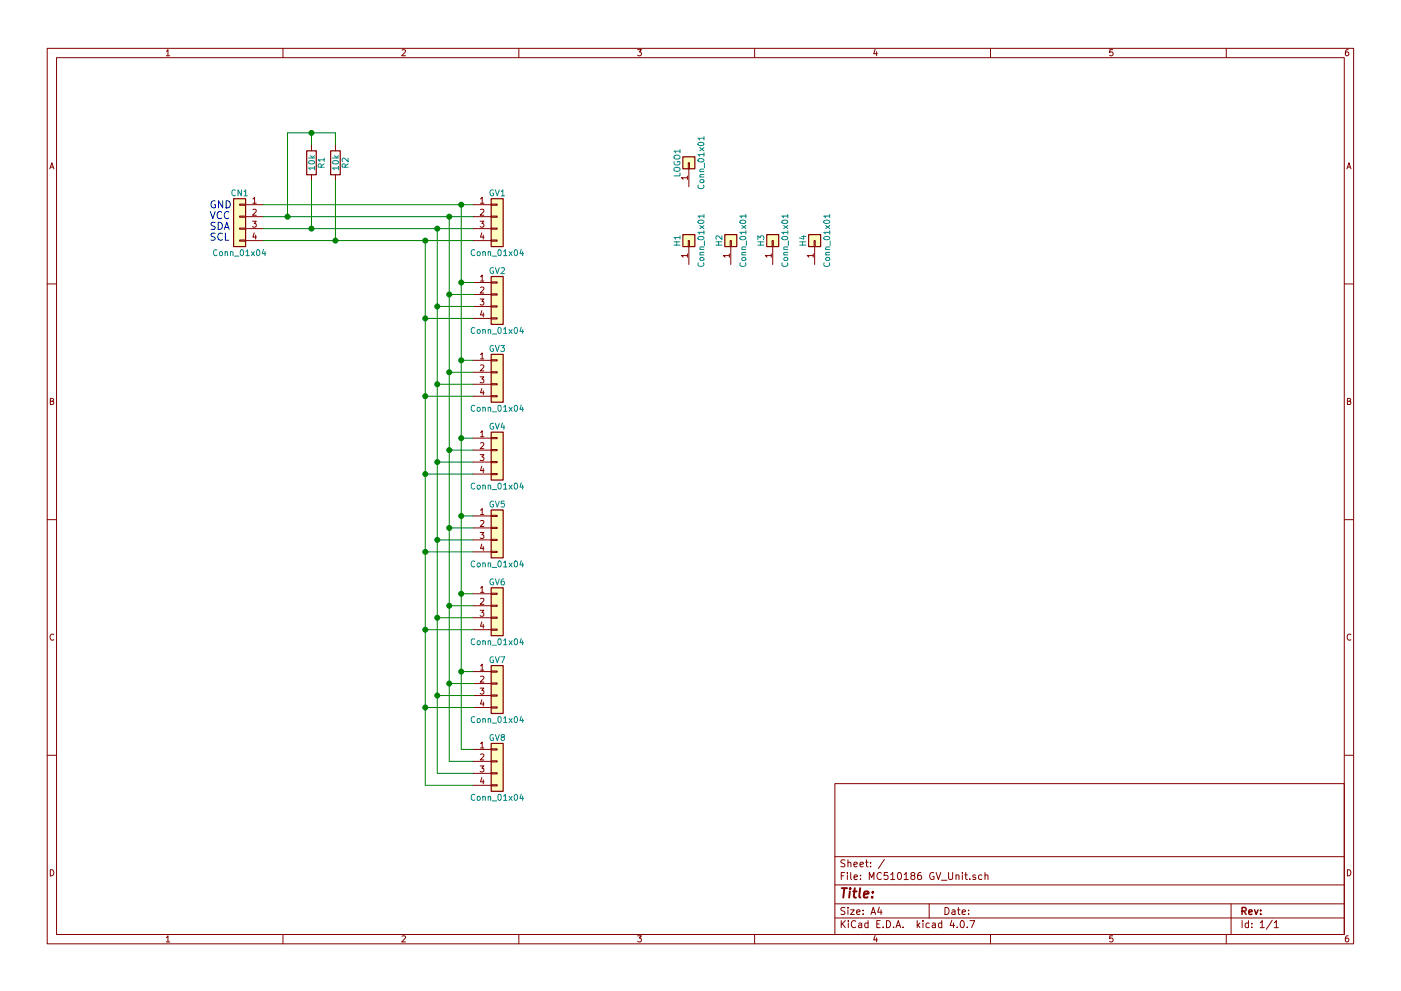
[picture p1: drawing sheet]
<svg xmlns="http://www.w3.org/2000/svg" width="297mm" height="210mm" viewBox="0 0 297 210" stroke-linecap="round" stroke-linejoin="round" font-family="sans-serif">
<g fill="none" stroke="#840000" stroke-width=".21">
<path d="M10 10.3h277v189.9h-277zM12 12.2h273v186.1h-273zM35.3 10.9l.3-.4v1.3M35.3 11.8h.7M60 10.3v1.9M85.2 10.6l.5-.1 .3 .4-.8 .9h.8M110 10.3v1.9M135.2 10.5h.8l-.4 .5 .3 .1 .1 .2-.1 .4-.2 .1-.5-.1M160 10.3v1.9M185.5 10.5l-.3 .9h.8M185.9 11v.8M210 10.3v1.9"/>
<path d="M235.9 10.5h-.6v.6h.6l.1 .5-.3 .2-.4-.1M260 10.3v1.9M285.9 10.5l-.4 .1-.2 .2-.1 .8 .3 .2 .4-.1 .1-.4-.1-.2-.4-.1-.3 .3M10.6 35.8l.4-1.3 .4 1.3M10.7 35.5h.6M66 30.7v1.3M66 37.1v1.2M71.1 30.7v1.3M71.1 37.1v1.2M145.7 37.7h-1.2l.3 .4M145.7 37.4v.7M145.9 34.5h.3v1.3h-.3z"/>
<path d="M146 35.8v3.8M285.6 35.8l.4-1.3 .4 1.3M285.7 35.5h.6M50.8 50.9h1.3v.3h-1.3zM50.8 48.4h1.3v.2h-1.3zM50.8 45.8h1.3v.3h-1.3zM50.8 43.3h1.3v.3h-1.3zM52.1 43.4h3.8M52.1 46h3.8M52.1 48.5h3.8M52.1 51h3.8M53.5 46.9h.8l-.4 .5 .4 .1v.6l-.2 .1-.6-.1"/>
<path d="M53.6 42.2l.4-.3v1.2M53.6 44.5l.5-.1 .2 .3-.8 1h.8M53.6 43.1h.7M53.9 49.4l-.3 .9h.8M54.2 49.9v.8M100.3 43.4h3.8M100.3 46h3.8M100.3 48.5h3.8M100.3 51h3.8M100.3 59.9h3.8M101.8 46.9h.8l-.4 .5 .3 .1v.6l-.1 .1-.6-.1M101.9 42.2l.3-.3v1.2"/>
<path d="M101.9 44.5l.5-.1 .2 .3-.8 1h.8M101.9 58.7l.3-.3v1.2M101.9 43.1h.7M101.9 59.6h.7M102.2 49.4l-.3 .9h.7M102.5 49.9v.8M104.1 50.9h1.3v.3h-1.3zM104.1 48.4h1.3v.2h-1.3zM104.1 45.8h1.3v.3h-1.3zM104.1 43.3h1.3v.3h-1.3zM104.1 59.8h1.3v.3h-1.3zM145.7 54.2h-1.2l.3 .4"/>
<path d="M145.7 53.9v.7M145.9 51h.3v1.3h-.3zM146 52.3v3.8M154.6 54.2h-1.2l.3 .4M154.6 53.9v.7M154.8 51h.3v1.3h-.3zM154.9 52.3v3.8M163.5 54.2h-1.2l.3 .4M163.5 53.9v.7M163.7 51h.3v1.3h-.3zM163.8 52.3v3.8M172.4 54.2h-1.3l.4 .4"/>
<path d="M172.4 53.9v.7M172.6 51h.2v1.3h-.2zM172.7 52.3v3.8M10 60.2h2M100.3 62.5h3.8M100.3 65h3.8M100.3 67.6h3.8M100.3 76.4h3.8M100.3 79h3.8M101.8 63.4h.8l-.4 .5 .3 .1v.6l-.1 .1-.6-.1M101.8 80h.8l-.4 .4 .3 .1v.6l-.1 .1-.6-.1M101.9 61l.5-.1 .2 .4-.8 .9h.8"/>
<path d="M101.9 75.2l.3-.3v1.2M101.9 77.5l.5-.1 .2 .4-.8 .9h.8M101.9 76.1h.7M102.2 65.9l-.3 .9h.7M102.5 66.4v.9M104.1 67.4h1.3v.3h-1.3zM104.1 64.9h1.3v.2h-1.3zM104.1 62.4h1.3v.2h-1.3zM104.1 78.9h1.3v.2h-1.3zM104.1 76.3h1.3v.3h-1.3zM285 60.2h2M10.7 85.1h.5l.1-.5-.6-.1v1.3h.5l.2-.4-.3-.3"/>
<path d="M100.3 81.5h3.8M100.3 84.1h3.8M100.3 93h3.8M100.3 95.5h3.8M100.3 98h3.8M101.8 96.5h.8l-.4 .4 .3 .1v.6l-.1 .1-.6-.1M101.9 91.7l.3-.3v1.3M101.9 94l.5-.1 .2 .4-.8 .9h.8M101.9 92.7h.7M102.2 82.4l-.3 .9h.7M102.2 98.9l-.3 .9h.7M102.5 82.9v.9"/>
<path d="M102.5 99.4v.9M104.1 83.9h1.3v.3h-1.3zM104.1 81.4h1.3v.3h-1.3zM104.1 97.9h1.3v.3h-1.3zM104.1 95.4h1.3v.2h-1.3zM104.1 92.8h1.3v.3h-1.3zM285.7 85.1h.5l.1-.5-.6-.1v1.3h.5l.2-.4-.3-.3M10 110.3h2M100.3 100.6h3.8M100.3 109.5h3.8M100.3 112h3.8M100.3 114.5h3.8"/>
<path d="M100.3 117.1h3.8M101.8 113h.8l-.4 .5 .3 .1v.5l-.1 .1-.6-.1M101.9 108.2l.3-.3v1.3M101.9 110.5l.5-.1 .2 .4-.8 .9h.8M101.9 109.2h.7M102.2 115.4l-.3 1h.7M102.5 115.9v.9M104.1 100.5h1.3v.2h-1.3zM104.1 117h1.3v.2h-1.3zM104.1 114.4h1.3v.3h-1.3zM104.1 111.9h1.3v.2h-1.3zM104.1 109.3h1.3v.3h-1.3z"/>
<path d="M285 110.3h2M11.4 134.6a.58 .58 0 0 0-.8 .6 .58 .58 0 0 0 .8 .5M100.3 126h3.8M100.3 128.5h3.8M100.3 131.1h3.8M100.3 133.6h3.8M101.8 129.5h.8l-.4 .5 .3 .1v.5l-.1 .2-.6-.2M101.9 124.8l.3-.4v1.3M101.9 127l.5-.1 .2 .4-.8 .9h.8M101.9 125.7h.7M102.2 131.9l-.3 1h.7M102.5 132.4v.9"/>
<path d="M104.1 133.5h1.3v.2h-1.3zM104.1 130.9h1.3v.3h-1.3zM104.1 128.4h1.3v.2h-1.3zM104.1 125.9h1.3v.2h-1.3zM286.4 134.6a.58 .58 0 0 0-.8 .6 .58 .58 0 0 0 .8 .5M100.3 142.5h3.8M100.3 145h3.8M100.3 147.6h3.8M100.3 150.1h3.8M100.3 159h3.8M101.8 146h.8l-.4 .5 .3 .1v.5l-.1 .2-.6-.2M101.9 141.3l.3-.4v1.3"/>
<path d="M101.9 143.6l.5-.1 .2 .3-.8 .9h.8M101.9 157.8l.3-.4v1.3M101.9 142.2h.7M101.9 158.7h.7M102.2 148.5l-.3 .9h.7M102.5 148.9v.9M104.1 150h1.3v.2h-1.3zM104.1 147.4h1.3v.3h-1.3zM104.1 144.9h1.3v.3h-1.3zM104.1 142.4h1.3v.2h-1.3zM104.1 158.9h1.3v.2h-1.3zM10 160.2h2"/>
<path d="M100.3 161.5h3.8M100.3 164.1h3.8M100.3 166.6h3.8M101.8 162.5h.8l-.4 .5 .3 .1v.5l-.1 .2-.6-.2M101.9 160.1l.5-.1 .2 .3-.8 .9h.8M102.2 165l-.3 .9h.7M102.5 165.4v.9M104.1 166.5h1.3v.2h-1.3zM104.1 164h1.3v.2h-1.3zM104.1 161.4h1.3v.3h-1.3zM177 166.3h108v32h-108zM285 160.2h2"/>
<path d="M10.7 184.5a.65 .65 0 0 1 .7 .7 .65 .65 0 0 1-.7 .6zM35.3 198.9l.3-.4v1.3M35.3 199.8h.7M60 198.3v1.9M85.2 198.6l.5-.1 .3 .4-.8 .9h.8M110 198.3v1.9M135.2 198.5h.8l-.4 .5 .3 .1 .1 .2-.1 .4-.2 .1-.5-.1M160 198.3v1.9M177 194.8h108M177 191.8h108M177 187.8h108M177 181.8h108"/>
<path d="M178.4 195.3v1.5M178.4 185.8h.5M178.6 196l.6 .8M179.1 185.1h-.7v1.5M179.1 192.6l-.5-.1-.3 .3 .1 .3 .7 .4v.4l-.2 .1-.6-.1M179.1 182.5l-.5-.1-.3 .3 .1 .3 .7 .4v.4l-.2 .1-.6-.1M179.2 195.3l-.8 .9M179.7 185.1v.2M179.7 185.6v1M179.8 192.5v.2M179.8 183.1l.2-.2 .4 .1v.9M179.8 182.4v1.5"/>
<path d="M179.8 193v1M179.9 195.3v.2M179.9 195.8v1M180.3 193h.8l-.8 1h.8M180.4 185.1v1.3l.2 .2M181.1 183.4l.7-.1-.1-.3-.4-.1-.2 .2v.7h.6M181.1 186.1l.7-.1-.1-.3-.4-.1-.2 .2 .1 .7h.5M181.4 195.5a.71 .71 0 0 0-1 .5 .71 .71 0 0 0 .8 .8l.2-.1M181.6 193.5l.7-.1v-.3l-.4-.1-.3 .2 .1 .7h.6M182.1 195.9h.6v.9M182.3 183.4l.8-.1-.1-.3-.4-.1-.3 .2 .1 .7h.6M182.4 186.5v.1"/>
<path d="M182.4 185.7v.1M182.7 196.2l-.7 .3 .2 .3 .5-.1M183 193.9v.1M183 193.1v.1M183.5 182.9h.6M183.7 182.4v1.3l.4 .2M184 195.9l-.4-.1-.3 .3 .1 .6 .2 .1 .4-.1M184 195.3v1.5M184.3 186.6v-1.5l.5 1.1 .5-1.1v1.5M184.6 183.8v.1M184.6 183v.1M184.7 194l.4-1.5 .5 1.5"/>
<path d="M184.8 193.6h.7M185.5 198.5l-.3 .9h.8M185.9 199v.8M185.9 196h.5M186.4 192.5l-.3 1h.9M186.6 195.3h-.7v1.5h.7M186.8 193v1M186.9 185.3a.71 .71 0 0 0-1 .5 .71 .71 0 0 0 .7 .8l.3-.1M187.2 196.7v.1M187.5 182.3l-1.3 2M188 195.3a.76 .76 0 0 1 .8 .8 .76 .76 0 0 1-.8 .7zM188.2 185.1h-.7l-.1 .7 .7-.1 .2 .3-.1 .5-.2 .1-.6-.1"/>
<path d="M188.8 185.5l.5-.4v1.5M188.8 186.6h.9M189.5 196.7v.1M190 196.8l.4-1.5 .6 1.5M190.1 196.4h.7M190.4 185.3l.2-.2a.8 .8 0 0 1 .6 .8 .8 .8 0 0 1-.6 .7l-.3-.6zM191.5 196.7v.1M191.7 185.5l.4-.4v1.5M191.7 186.6h.9M193.4 185.7l-.3-.2 .1-.2 .2-.2 .4 .1 .2 .2-.1 .2-.5 .1-.3 .3v.3l.3 .3h.3l.3-.3v-.3l-.3-.3M194.5 195.3v1.5M194.6 196.3l.4 .5"/>
<path d="M195 195.8l-.5 .6M195.2 185.1l-.4 .1a1.11 1.11 0 0 0-.1 1.3l.4 .1 .2-.1 .1-.5-.3-.3h-.4l-.2 .3M195.7 195.3v.2M195.7 195.8v1M197 191.8v3M197 195.9l-.4-.1-.3 .3 .1 .6 .2 .1 .4-.1M197.7 195.9h.6v.9M198 185.2a.69 .69 0 0 0-.9 .7 .69 .69 0 0 0 .9 .6v-.5h-.2M198.3 196.2l-.7 .3 .2 .3 .5-.1M198.5 185.1l.5 1.5 .5-1.5M199.6 186.8h1.2M199.7 195.9l-.5-.1-.2 .3v.6l.2 .1 .5-.1"/>
<path d="M199.7 195.3v1.5M200.4 192.5a.76 .76 0 0 1 .8 .8 .76 .76 0 0 1-.8 .7zM201.1 185.1v1.2l.3 .3h.3l.3-.3v-1.2M201.8 195.2l-.4 1.1h1M201.9 193.1h.5l.1 .9M202.2 195.8v1M202.5 193.4l-.7 .3 .2 .3 .5-.1M202.7 185.7l.2-.1 .4 .1v.9M202.7 185.6v1M202.9 196.7v.1M203 193h.6M203.2 192.5v1.3l.4 .2"/>
<path d="M203.8 195.4l.1-.1a.8 .8 0 0 1 .6 .8 .8 .8 0 0 1-.6 .7 .97 .97 0 0 1-.1-1.4zM204 193.5l.7-.1-.1-.3-.4-.1-.2 .2 .1 .7h.5M204 185.1v.2M204 185.6v1M204.5 185.6h.6M204.7 185.1v1.3l.4 .2M205.1 196.7v.1M205.4 193.9v.1M205.4 193.1v.1M205.6 186.5v.1M205.6 195.3h1.1l-.7 1.5M206.8 185.7l-.3-.1-.3 .2 .1 .2 .5 .2v.3h-.6"/>
<path d="M208.2 185.7l-.5-.1-.2 .3v.6l.2 .1 .5-.1M208.8 185.7l.2-.1 .4 .1 .1 .9M208.8 185.1v1.5M210 198.3v1.9M235.9 198.5h-.6v.7l.6-.1 .1 .5-.3 .2-.4-.1M260 198.3v1.9M261 191.8v6.5M263.3 195.3v1.5M264.7 195.9l-.4-.1-.3 .3 .1 .6 .2 .1 .4-.1M264.7 195.3v1.5M265.4 196.7v.1M265.4 195.9v.1"/>
<path d="M267.2 195.8l.4-.5v1.5M267.2 196.8h.8M269.7 195.2l-1.2 2M270.2 195.8l.4-.5v1.5M270.2 196.8h.8M285.7 184.5a.65 .65 0 0 1 .7 .7 .65 .65 0 0 1-.7 .6zM285.9 198.5l-.4 .1-.2 .3-.1 .7 .3 .2 .4-.1 .1-.4-.1-.2-.4-.1-.3 .3"/>
</g>
<path d="M263.3 193.3l.8-.1 .1-.2-.1-.3-.2-.2h-.6v1.5M263.7 193.3l.5 .7M264.8 193.5l.7-.1-.1-.3-.4-.1-.2 .2v.7h.6M266 193l.3 1 .4-1M267.3 193.9v.1M267.3 193.1v.1" fill="none" stroke="#840000" stroke-width=".3"/>
<path d="M178.5 188.4h1.1M179 188.4l-.2 2M180.2 189.1l-.2 1.3M180.3 188.4l-.1 .2 .2-.1-.1-.1-.1 .2M180.9 189.1h.7M181.2 188.4l-.2 1.8 .1 .1 .4 .1M182.4 188.4l-.2 1.8 .2 .2M183.2 189.8l.9-.2v-.4l-.6-.1-.3 .3v.9h.7M184.9 190.3v.1M185.1 189.2l-.1 .2-.1-.1 .2-.1-.1 .2" fill="none" stroke="#840000" stroke-width=".41"/>
<g fill="#ffffc2" stroke="#ffffc2" stroke-width=".21">
<path d="M49.5 42.2h2.6v10.1h-2.6z"/>
<path d="M104.1 42.2h2.6v10.1h-2.6z"/>
<path d="M104.1 58.7h2.6v10.1h-2.6z"/>
<path d="M104.1 75.2h2.6v10.1h-2.6z"/>
<path d="M104.1 91.7h2.6v10.1h-2.6z"/>
<path d="M104.1 108.2h2.6v10.2h-2.6z"/>
<path d="M104.1 124.7h2.6v10.2h-2.6z"/>
<path d="M104.1 141.2h2.6v10.2h-2.6z"/>
<path d="M104.1 157.7h2.6v10.2h-2.6z"/>
<path d="M144.8 33.3h2.5v2.5h-2.5z"/>
<path d="M144.8 49.8h2.5v2.5h-2.5z"/>
<path d="M153.7 49.8h2.5v2.5h-2.5z"/>
<path d="M162.6 49.8h2.5v2.5h-2.5z"/>
<path d="M171.4 49.8h2.6v2.5h-2.6z"/>
</g>
<g fill="none" stroke="#840000" stroke-width=".25">
<path d="M65 32h2.1v5.1h-2.1zM70.1 32h2v5.1h-2zM144.8 33.3h2.5v2.5h-2.5zM49.5 42.2h2.6v10.1h-2.6zM104.1 42.2h2.6v10.1h-2.6zM104.1 58.7h2.6v10.1h-2.6zM144.8 49.8h2.5v2.5h-2.5zM153.7 49.8h2.5v2.5h-2.5zM162.6 49.8h2.5v2.5h-2.5zM171.4 49.8h2.6v2.5h-2.6zM104.1 75.2h2.6v10.1h-2.6zM104.1 91.7h2.6v10.1h-2.6z"/>
<path d="M104.1 108.2h2.6v10.2h-2.6zM104.1 124.7h2.6v10.2h-2.6zM104.1 141.2h2.6v10.2h-2.6zM104.1 157.7h2.6v10.2h-2.6z"/>
</g>
<g fill="none" stroke="#008484" stroke-width=".21">
<path d="M65.4 33.5h1.3M65.5 34.3a.76 .76 0 0 1 1.2 .2 .74 .74 0 0 1-1.3-.1zM65.8 33l.5 .5M66.7 35.7h-1.3l.4 .3M66.7 35.3v.7M66.7 33l-.5 .4M68.1 35.5l-.1-.6-.4-.1-.1 .7h1.2M68.7 33.9h-1.2l.3 .4M68.7 34.8l-.6 .4M68.7 33.5v.8M70.5 33.5h1.3M70.6 34.3a.76 .76 0 0 1 1.2 .2 .74 .74 0 0 1-1.3-.1z"/>
<path d="M70.9 33l.5 .5M71.8 35.7h-1.3l.4 .3M71.8 35.3v.7M71.8 33l-.5 .4M73.2 35.5l-.1-.6-.5-.1-.1 .7h1.3M73.8 33.5v.8l-.9-.8-.4 .3 .1 .5M73.8 34.8l-.6 .4M143 35.7l.7-.2a.42 .42 0 0 1 .4 .2 .42 .42 0 0 1 0 .5l-.4 .1h-.6l-.2-.2zM143 34.3a.59 .59 0 0 0 .5 .7 .59 .59 0 0 0 .6-.7h-.5v.2M143 33.1l.7-.2a.42 .42 0 0 1 .4 .2 .42 .42 0 0 1 0 .5l-.4 .2-.6-.1-.2-.2zM144.2 36.7v.6h-1.3M144.2 32.1h-1.3l.4 .3"/>
<path d="M144.2 31.7v.7M148.1 39.3a.56 .56 0 0 0 .5 .7 .56 .56 0 0 0 .5-.7M148.1 33.8a.69 .69 0 0 1 1.2 .3 .74 .74 0 0 1-1.3-.1zM148.1 30.3a.69 .69 0 0 1 1.2 .3 .74 .74 0 0 1-1.3-.1zM148.4 37.6h.9M148.4 36.4h.9M148.4 31.3l.9 .7M148.5 38.2l.5-.1 .3 .4-.3 .3h-.4l-.2-.3zM149.3 37l-.8 .1-.1 .3 .1 .2M149.3 35.9h-.8l-.1 .3 .1 .2M149.3 32.8h-1.3l.3 .3M149.3 29.3h-1.3l.3 .4"/>
<path d="M149.3 29v.7M149.3 32.4v.7M149.3 31.3l-.9 .7M149.4 34.6v1M46 53.1a.56 .56 0 0 0-.7 .5 .56 .56 0 0 0 .7 .5M46.6 53.5l.2-.1 .3 .1 .1 .5-.1 .2h-.3l-.2-.1zM47.7 53.5l.2-.1 .3 .1 .1 .7M47.7 53.4v.8M48.9 53.5l.1-.1 .4 .1v.7M48.9 53.4v.8M49.7 54.4h1M49.9 40.4a.56 .56 0 0 0-.8 .5 .56 .56 0 0 0 .8 .5"/>
<path d="M51 53.1l.2-.1a.67 .67 0 0 1 .5 .6 .67 .67 0 0 1-.5 .6l-.3-.4zM51.2 40.3v1.2l-.7-1.2v1.2M51.7 40.6l.4-.3v1.2M51.7 41.5h.8M52.1 53.3l.4-.3v1.2M52.1 54.2h.8M53.3 53.4l.6 .8M53.9 53.4l-.6 .8M54.5 53.1l.2-.1a.67 .67 0 0 1 .4 .6 .67 .67 0 0 1-.4 .6l-.3-.4zM55.9 52.9l-.3 .9h.8M56.2 53.4v.8M100.7 53.1a.56 .56 0 0 0-.8 .5 .56 .56 0 0 0 .8 .5"/>
<path d="M101.2 53.5l.2-.1 .4 .1v.5l-.1 .2h-.3l-.2-.1zM102.4 53.5l.1-.1 .3 .1 .1 .7M102.4 53.4v.8M103.5 53.5l.2-.1 .3 .1v.7M103.5 53.4v.8M104.3 54.4h1M104.6 40.3a.59 .59 0 0 0-.7 .6 .59 .59 0 0 0 .7 .6v-.5h-.2M104.6 56.8a.59 .59 0 0 0-.7 .6 .59 .59 0 0 0 .7 .6v-.5h-.2M105 40.3l.4 1.2 .5-1.2M105 56.8l.4 1.3 .5-1.3M105.7 53.1l.1-.1a.67 .67 0 0 1 .5 .6 .67 .67 0 0 1-.5 .6l-.2-.4zM106.2 40.6l.4-.3v1.2"/>
<path d="M106.2 56.9l.5-.1 .3 .3-.8 1h.8M106.2 41.5h.8M106.8 53.3l.3-.3v1.2M106.8 54.2h.7M107.9 53.4l.7 .8M108.6 53.4l-.7 .8M109.1 53.1l.2-.1a.67 .67 0 0 1 .4 .6 .67 .67 0 0 1-.4 .6l-.3-.4zM110.5 52.9l-.3 .9h.8M110.8 53.4v.8M142.9 52h1.3M142.9 51.3h1.3M143.5 51.3v.7"/>
<path d="M144.2 50.4h-1.3l.4 .3M144.2 50v.7M148 50.3a.76 .76 0 0 1 1.3 .3 .74 .74 0 0 1-1.3-.1zM148 46.9a.76 .76 0 0 1 1.3 .2 .74 .74 0 0 1-1.3-.1zM148.1 55.8a.56 .56 0 0 0 .5 .7 .56 .56 0 0 0 .5-.7M148.4 54.1h.9M148.4 52.9h.9M148.4 47.8l.9 .7M148.5 54.7l.5-.1 .3 .4-.3 .3h-.4l-.2-.3zM149.3 53.5l-.8 .1-.1 .3 .1 .2M149.3 52.4h-.8l-.1 .4 .1 .1M149.3 49.3h-1.3l.3 .4"/>
<path d="M149.3 45.8h-1.3l.3 .4M149.3 45.5v.7M149.3 48.9v.8M149.3 47.8l-.9 .7M149.4 51.1v1M151.8 52h1.3M151.8 51.3h1.3M152.4 51.3v.7M153.1 50v.8l-1-.8-.3 .3 .1 .4M156.9 50.3a.76 .76 0 0 1 1.2 .3 .74 .74 0 0 1-1.2-.1zM156.9 46.9a.76 .76 0 0 1 1.2 .2 .74 .74 0 0 1-1.2-.1zM157 55.8a.56 .56 0 0 0 .5 .7 .56 .56 0 0 0 .5-.7"/>
<path d="M157.3 54.1h.8M157.3 52.9h.8M157.3 47.8l.8 .7M157.4 54.7l.5-.1 .2 .4-.2 .3h-.4l-.2-.3zM158.1 53.5l-.7 .1-.1 .3 .1 .2M158.1 52.4h-.7l-.1 .4 .1 .1M158.1 49.3h-1.2l.3 .4M158.1 45.8h-1.2l.3 .4M158.1 45.5v.7M158.1 48.9v.8M158.1 47.8l-.8 .7M158.2 51.1v1"/>
<path d="M160.7 50.8v-.8l.5 .5 .1-.4h.5l.2 .2-.2 .5M160.7 52h1.3M160.7 51.3h1.3M161.3 51.3v.7M165.8 50.3a.76 .76 0 0 1 1.2 .3 .74 .74 0 0 1-1.2-.1zM165.8 46.9a.76 .76 0 0 1 1.2 .2 .74 .74 0 0 1-1.2-.1zM165.9 55.8a.56 .56 0 0 0 .5 .7 .56 .56 0 0 0 .5-.7M166.2 54.1h.8M166.2 52.9h.8M166.2 47.8l.8 .7M166.2 54.7l.6-.1 .2 .4-.2 .3h-.4l-.2-.3zM167 53.5l-.8 .1v.3l.1 .2"/>
<path d="M167 52.4h-.8v.4l.1 .1M167 49.3h-1.2l.3 .4M167 45.8h-1.2l.3 .4M167 45.5v.7M167 48.9v.8M167 47.8l-.8 .7M167.1 51.1v1M169.6 52h1.2M169.6 51.3h1.2M170 50.2h.8M170.2 51.3v.7M170.4 50v.7l-.9-.2"/>
<path d="M174.7 50.3a.76 .76 0 0 1 1.2 .3 .74 .74 0 0 1-1.2-.1zM174.7 46.9a.76 .76 0 0 1 1.2 .2 .74 .74 0 0 1-1.2-.1zM174.8 55.8a.56 .56 0 0 0 .5 .7 .56 .56 0 0 0 .5-.7M175.1 54.1h.8M175.1 52.9h.8M175.1 47.8l.8 .7M175.1 54.7l.6-.1 .2 .4-.2 .3h-.4l-.2-.3zM175.9 53.5l-.8 .1v.3l.1 .2M175.9 52.4h-.8v.4l.1 .1M175.9 49.3h-1.2l.3 .4M175.9 45.8h-1.2l.3 .4M175.9 45.5v.7"/>
<path d="M175.9 48.9v.8M175.9 47.8l-.8 .7M176 51.1v1M100.7 69.6a.56 .56 0 0 0-.8 .5 .56 .56 0 0 0 .8 .5M101.2 70l.4-.1 .2 .2v.4l-.2 .3-.4-.2zM102.4 70l.1-.1 .3 .1 .1 .8M102.4 69.9v.9M103.5 70l.2-.1 .3 .1v.8M103.5 69.9v.9M104.3 70.9h1M104.6 73.3a.59 .59 0 0 0-.7 .6 .59 .59 0 0 0 .7 .6v-.5h-.2M105 73.3l.4 1.3 .5-1.3"/>
<path d="M105.7 69.6l.1-.1a.67 .67 0 0 1 .5 .6 .67 .67 0 0 1-.5 .7l-.2-.5zM106.2 73.3h.8l-.5 .5 .4 .1v.5l-.2 .2-.5-.2M106.8 69.8l.3-.3v1.3M106.8 70.8h.7M107.9 69.9l.7 .9M108.6 69.9l-.7 .9M109.1 69.6l.2-.1a.67 .67 0 0 1 .4 .6 .67 .67 0 0 1-.4 .7l-.3-.5zM110.5 69.4l-.3 .9h.8M110.8 69.9v.9M100.7 86.1a.56 .56 0 0 0-.8 .5 .56 .56 0 0 0 .8 .5M101.2 86.5l.2-.1 .4 .1v.5l-.1 .2-.3 .1-.2-.2zM102.4 86.5l.1-.1 .3 .1 .1 .8"/>
<path d="M102.4 86.4v.9M103.5 86.5l.2-.1 .3 .1v.8M103.5 86.4v.9M104.3 87.4h1M104.6 89.9a.59 .59 0 0 0-.7 .5 .59 .59 0 0 0 .7 .6v-.5h-.2M105 89.8l.4 1.3 .5-1.3M105.7 86.1l.1-.1a.67 .67 0 0 1 .5 .6 .67 .67 0 0 1-.5 .7l-.2-.5zM106.5 89.7l-.3 .9h.8M106.8 86.4l.3-.4v1.3M106.8 87.3h.7M106.8 90.2v.9M107.9 86.4l.7 .9"/>
<path d="M108.6 86.4l-.7 .9M109.1 86.1l.2-.1a.67 .67 0 0 1 .4 .6 .67 .67 0 0 1-.4 .7l-.3-.5zM110.5 85.9l-.3 .9h.8M110.8 86.4v.9M100.7 102.6a.56 .56 0 0 0-.8 .5 .56 .56 0 0 0 .8 .6M100.7 119.1a.56 .56 0 0 0-.8 .5 .56 .56 0 0 0 .8 .6M101.2 103l.4-.1 .2 .3v.3l-.2 .3-.4-.1zM101.2 119.6l.2-.2 .4 .2v.4l-.1 .2-.3 .1-.2-.1zM102.4 103l.1-.1 .3 .1 .1 .8M102.4 119.6l.1-.2 .3 .1 .1 .8M102.4 102.9v.9M102.4 119.4v.9"/>
<path d="M103.5 103l.2-.1 .3 .1v.8M103.5 119.6l.2-.2 .3 .1v.8M103.5 102.9v.9M103.5 119.4v.9M104.3 103.9h1M104.6 106.4a.59 .59 0 0 0-.7 .5 .59 .59 0 0 0 .7 .6v-.5h-.2M105 106.3l.4 1.3 .5-1.3M105.7 102.6l.1-.1a.67 .67 0 0 1 .5 .6 .67 .67 0 0 1-.5 .7l-.2-.5zM105.7 119.1l.1-.1a.67 .67 0 0 1 .5 .7 .67 .67 0 0 1-.5 .6l-.2-.5zM106.8 102.9l.3-.4v1.3M106.8 119.4l.3-.4v1.3M106.8 103.8h.7"/>
<path d="M106.9 106.3h-.6l-.1 .6h.7v.6l-.2 .1-.5-.1M107.9 102.9l.7 .9M107.9 119.4l.7 .9M108.6 102.9l-.7 .9M108.6 119.4l-.7 .9M109.1 102.6l.2-.1a.67 .67 0 0 1 .4 .6 .67 .67 0 0 1-.4 .7l-.3-.5zM109.1 119.1l.2-.1a.67 .67 0 0 1 .4 .7 .67 .67 0 0 1-.4 .6l-.3-.5zM110.5 102.4l-.3 .9h.8M110.5 118.9l-.3 1h.8M110.8 102.9v.9M110.8 119.4v.9M100.7 135.6a.56 .56 0 0 0-.8 .6 .56 .56 0 0 0 .8 .5"/>
<path d="M101.2 136.1l.4-.2 .2 .3v.3l-.2 .3-.4-.1zM102.4 136.1l.1-.2 .3 .1 .1 .8M102.4 135.9v.9M103.5 136.1l.2-.2 .3 .1v.8M103.5 135.9v.9M104.3 120.4h1M104.3 136.9h1M104.6 122.9a.59 .59 0 0 0-.7 .6 .59 .59 0 0 0 .7 .5v-.5h-.2M104.6 139.4a.59 .59 0 0 0-.7 .6 .59 .59 0 0 0 .7 .5v-.5h-.2M105 122.8l.4 1.3 .5-1.3M105 139.3l.4 1.3 .5-1.3M105.7 135.6l.1-.1a.67 .67 0 0 1 .5 .7 .67 .67 0 0 1-.5 .6l-.2-.5z"/>
<path d="M106.2 139.3h.8l-.5 1.3M106.8 135.9l.3-.4v1.3M106.8 120.3h.7M106.8 136.8h.7M106.8 122.8l-.3 .1-.2 .2-.1 .7 .3 .3 .4-.1-.1-.6-.3-.1-.3 .2M107.9 135.9l.7 .9M108.6 135.9l-.7 .9M109.1 135.6l.2-.1a.67 .67 0 0 1 .4 .7 .67 .67 0 0 1-.4 .6l-.3-.5zM110.5 135.5l-.3 .9h.8M110.8 135.9v.9M100.7 152.1a.56 .56 0 0 0-.8 .6 .56 .56 0 0 0 .8 .5M101.2 152.6l.4-.2 .2 .3v.4l-.2 .2-.4-.1z"/>
<path d="M102.4 152.6l.1-.2 .3 .1 .1 .8M102.4 152.4v.9M103.5 152.6l.2-.2 .3 .1v.8M103.5 152.4v.9M104.3 153.4h1M104.6 155.9a.59 .59 0 0 0-.7 .6 .59 .59 0 0 0 .7 .5v-.4h-.2M105 155.8l.4 1.3 .5-1.3M105.7 152.1l.1-.1a.67 .67 0 0 1 .5 .7 .67 .67 0 0 1-.5 .6l-.2-.5zM106.5 156.4l-.3-.2 .1-.3 .6 .1v.3l-.6 .1-.1 .2 .1 .4 .2 .1h.2l.3-.2-.1-.4-.2-.1M106.8 152.4l.3-.4v1.3M106.8 153.3h.7M107.9 152.4l.7 .9"/>
<path d="M108.6 152.4l-.7 .9M109.1 152.1l.2-.1a.67 .67 0 0 1 .4 .7 .67 .67 0 0 1-.4 .6l-.3-.5zM110.5 152l-.3 .9h.8M110.8 152.4v.9M100.7 168.7a.56 .56 0 0 0-.8 .5 .56 .56 0 0 0 .8 .5M101.2 169.1l.4-.1 .2 .2v.4l-.2 .2-.4-.1zM102.4 169.1l.1-.1h.3l.1 .8M102.4 169v.8M103.5 169.1l.2-.1h.3v.8M103.5 169v.8M104.3 169.9h1M105.7 168.7l.1-.2a.67 .67 0 0 1 .5 .7 .67 .67 0 0 1-.5 .6l-.2-.5z"/>
<path d="M106.8 168.9l.3-.4v1.3M106.8 169.8h.7M107.9 169l.7 .8M108.6 169l-.7 .8M109.1 168.7l.2-.2a.67 .67 0 0 1 .4 .7 .67 .67 0 0 1-.4 .6l-.3-.5zM110.5 168.5l-.3 .9h.8M110.8 169v.8"/>
</g>
<g fill="none" stroke="#008400" stroke-width=".21">
<path d="M66 28.2v2.5M66 38.3v10.2M71.1 30.7v-2.5h-10.1v17.8M71.1 38.3v12.7M55.9 43.4h44.4M55.9 46h44.4M55.9 48.5h44.4M55.9 51h44.4M90.2 51v115.6h10.1M92.7 48.5v115.6h7.6M95.2 46v115.5h5.1M97.8 59.9h2.5"/>
<path d="M97.8 43.4v115.6h2.5M90.2 67.6h10.1M92.7 65h7.6M95.2 62.5h5.1M95.2 79h5.1M97.8 76.4h2.5M90.2 84.1h10.1M92.7 81.5h7.6M92.7 98h7.6M95.2 95.5h5.1M97.8 93h2.5M90.2 100.6h10.1"/>
<path d="M90.2 117.1h10.1M92.7 114.5h7.6M95.2 112h5.1M97.8 109.5h2.5M90.2 133.6h10.1M92.7 131.1h7.6M95.2 128.5h5.1M97.8 126h2.5M90.2 150.1h10.1M92.7 147.6h7.6M95.2 145h5.1M97.8 142.5h2.5"/>
</g>
<g fill="#008400" stroke="#008400" stroke-width=".25">
<circle cx="61" cy="46" r=".51"/>
<circle cx="66" cy="28.2" r=".51"/>
<circle cx="66" cy="48.5" r=".51"/>
<circle cx="71.1" cy="51" r=".51"/>
<circle cx="97.8" cy="43.4" r=".51"/>
<circle cx="95.3" cy="46" r=".51"/>
<circle cx="92.7" cy="48.5" r=".51"/>
<circle cx="90.2" cy="51" r=".51"/>
<circle cx="97.8" cy="59.9" r=".51"/>
<circle cx="95.3" cy="62.5" r=".51"/>
<circle cx="92.7" cy="65" r=".51"/>
<circle cx="90.2" cy="67.6" r=".51"/>
<circle cx="97.8" cy="76.4" r=".51"/>
<circle cx="95.3" cy="79" r=".51"/>
<circle cx="92.7" cy="81.5" r=".51"/>
<circle cx="90.2" cy="84.1" r=".51"/>
<circle cx="97.8" cy="93" r=".51"/>
<circle cx="95.3" cy="95.5" r=".51"/>
<circle cx="92.7" cy="98" r=".51"/>
<circle cx="90.2" cy="100.6" r=".51"/>
<circle cx="97.8" cy="109.5" r=".51"/>
<circle cx="97.8" cy="126" r=".51"/>
<circle cx="97.8" cy="142.5" r=".51"/>
<circle cx="95.3" cy="145" r=".51"/>
<circle cx="92.7" cy="147.6" r=".51"/>
<circle cx="90.2" cy="150.1" r=".51"/>
<circle cx="90.2" cy="133.6" r=".51"/>
<circle cx="92.7" cy="131.1" r=".51"/>
<circle cx="95.3" cy="128.5" r=".51"/>
<circle cx="90.2" cy="117.1" r=".51"/>
<circle cx="92.7" cy="114.5" r=".51"/>
<circle cx="95.3" cy="112" r=".51"/>
</g>
<g fill="none" stroke="#0000c2" stroke-width=".21">
<path d="M44.6 44.9l.5 1.5 .5-1.5M45.6 42.7a.71 .71 0 0 0-.9 .7 .71 .71 0 0 0 .9 .6l.1-.5h-.3M45.6 47.2h-.6l-.2 .1v.4l.7 .3 .1 .4-.3 .3-.6-.1M45.6 49.5l-.6-.1-.2 .2v.4l.7 .3 .1 .4-.3 .3-.6-.1M46.3 47.2a.77 .77 0 0 1 .8 .7 .77 .77 0 0 1-.8 .8zM47 45a.72 .72 0 0 0-1 .5 .72 .72 0 0 0 .7 .9l.3-.2M47.1 49.6a.72 .72 0 0 0-1 .5 .72 .72 0 0 0 .7 .9l.3-.2M47.2 42.6v1.5l-.9-1.5v1.5M47.6 48.7l.5-1.5 .5 1.5M47.7 48.3h.7M47.8 49.4v1.6h.7M47.9 42.6a.77 .77 0 0 1 .9 .8 .77 .77 0 0 1-.9 .7z"/>
<path d="M48.5 45a.72 .72 0 0 0-1 .5 .72 .72 0 0 0 .7 .9l.3-.2"/>
</g>
</svg>
